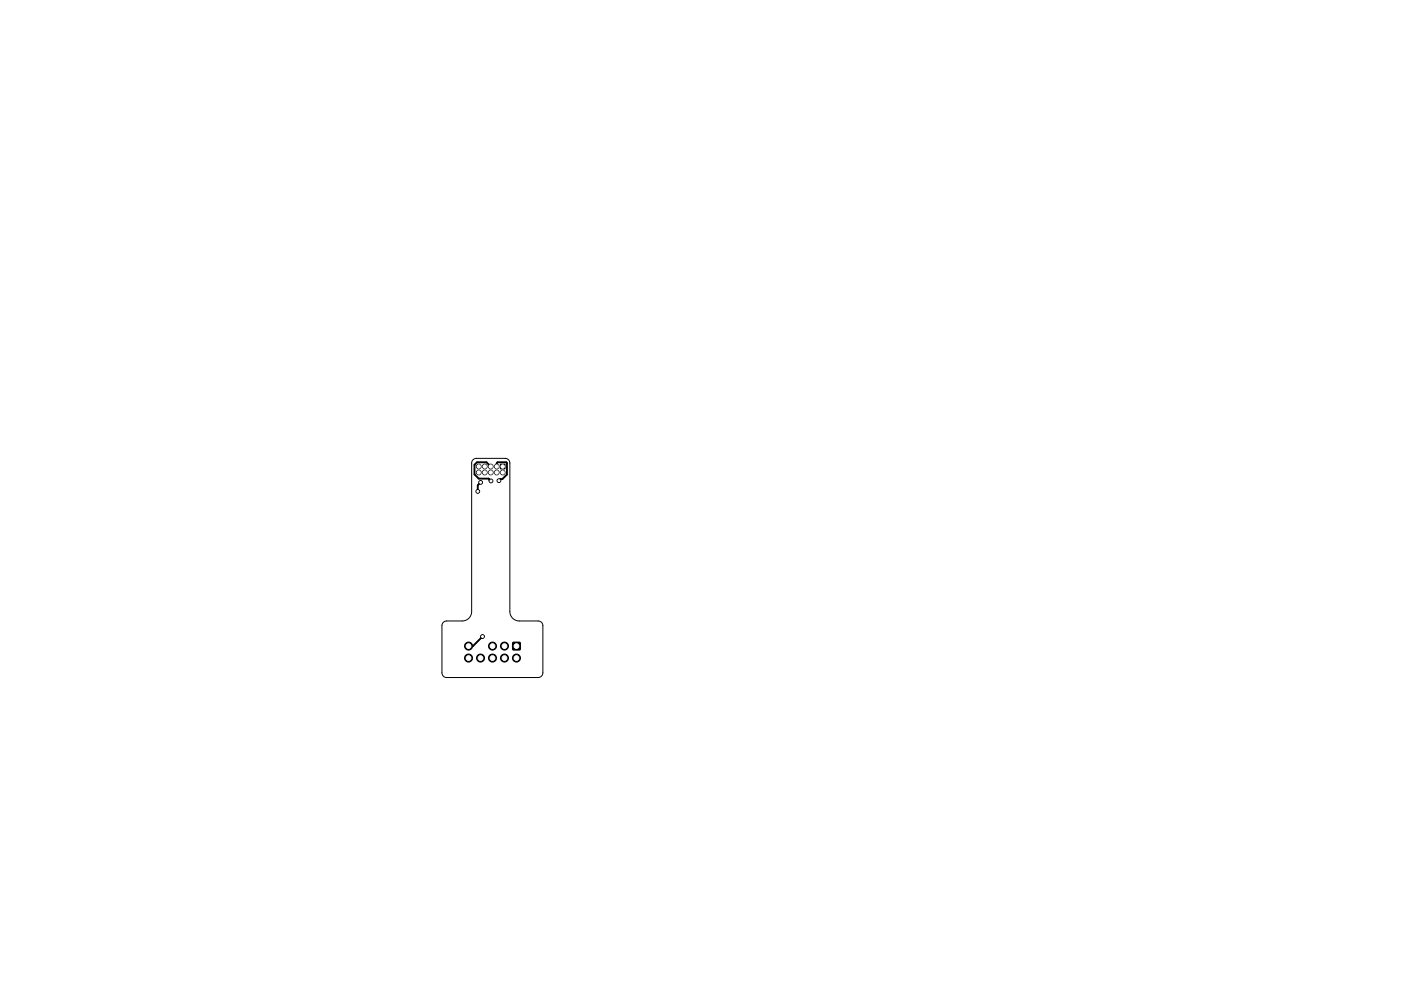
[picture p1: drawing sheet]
<svg xmlns="http://www.w3.org/2000/svg" width="297mm" height="210mm" viewBox="0 0 297 210" stroke-linecap="round" stroke-linejoin="round" font-family="sans-serif">
<path d="M100.3 97.5l.7-.3h6.1a1 1 0 0 1 1 1v31.5a2 2 0 0 0 2 2h4a1 1 0 0 1 1 1v10a1 1 0 0 1-1 1h-19.4a1 1 0 0 1-1-1v-10a1 1 0 0 1 1-1h3.3a2 2 0 0 0 2-2v-31.5z" fill="none" stroke="#000" stroke-width=".21"/>
<g fill="#000" stroke="#000" stroke-width=".21">
<path d="M106.1 98.5h1v1h-1zM108.7 136.3h1.6v1.6h-1.6z"/>
<circle cx="101.5" cy="99" r=".5"/>
<circle cx="102.8" cy="99" r=".5"/>
<circle cx="104" cy="99" r=".5"/>
<circle cx="105.3" cy="99" r=".5"/>
<circle cx="101.3" cy="104.3" r=".4"/>
<circle cx="101.5" cy="100.2" r=".5"/>
<circle cx="101.9" cy="102.3" r=".4"/>
<circle cx="102.8" cy="100.2" r=".5"/>
<circle cx="104" cy="100.2" r=".5"/>
<circle cx="104.1" cy="102" r=".4"/>
<circle cx="105.3" cy="100.2" r=".5"/>
<circle cx="105.8" cy="102" r=".4"/>
<circle cx="106.6" cy="100.2" r=".5"/>
<circle cx="99.3" cy="139.6" r=".85"/>
<circle cx="99.3" cy="137.1" r=".85"/>
<circle cx="101.9" cy="139.6" r=".85"/>
<circle cx="102.3" cy="135" r=".4"/>
<circle cx="104.4" cy="139.6" r=".85"/>
<circle cx="104.4" cy="137.1" r=".85"/>
<circle cx="107" cy="137.1" r=".85"/>
<circle cx="107" cy="139.6" r=".85"/>
<circle cx="109.5" cy="139.6" r=".85"/>
</g>
<path d="M104 99l-.9-.9h-2l-.5 .5v2l.9 .9h2.1l.5 .5M104 99h.1M105.3 99v-.7l.2-.2h1.8l.2 .1v2.5l-1 .9h-.4l-.3 .4M101.9 102.3l-.6 .7v1.3M102.3 135l-2 2.1h-1" fill="none" stroke="#000" stroke-width=".4"/>
<path d="M103.6 101.8l.2 .2h.3" fill="none" stroke="#000" stroke-width=".25"/>
<g fill="#fff" stroke="#fff" stroke-width=".21">
<circle cx="105.8" cy="102" r=".2"/>
<circle cx="104.1" cy="102" r=".2"/>
<circle cx="102.3" cy="135" r=".2"/>
<circle cx="101.3" cy="104.3" r=".2"/>
<circle cx="101.9" cy="102.3" r=".2"/>
<circle cx="109.5" cy="137.1" r=".5"/>
<circle cx="109.5" cy="139.6" r=".5"/>
<circle cx="107" cy="137.1" r=".5"/>
<circle cx="107" cy="139.6" r=".5"/>
<circle cx="104.4" cy="137.1" r=".5"/>
<circle cx="104.4" cy="139.6" r=".5"/>
<circle cx="101.9" cy="139.6" r=".5"/>
<circle cx="99.3" cy="137.1" r=".5"/>
<circle cx="99.3" cy="139.6" r=".5"/>
<circle cx="106.6" cy="99" r=".35"/>
<circle cx="106.6" cy="100.2" r=".35"/>
<circle cx="105.3" cy="99" r=".35"/>
<circle cx="105.3" cy="100.2" r=".35"/>
<circle cx="104" cy="99" r=".35"/>
<circle cx="104" cy="100.2" r=".35"/>
<circle cx="102.8" cy="99" r=".35"/>
<circle cx="102.8" cy="100.2" r=".35"/>
<circle cx="101.5" cy="99" r=".35"/>
<circle cx="101.5" cy="100.2" r=".35"/>
</g>
</svg>
